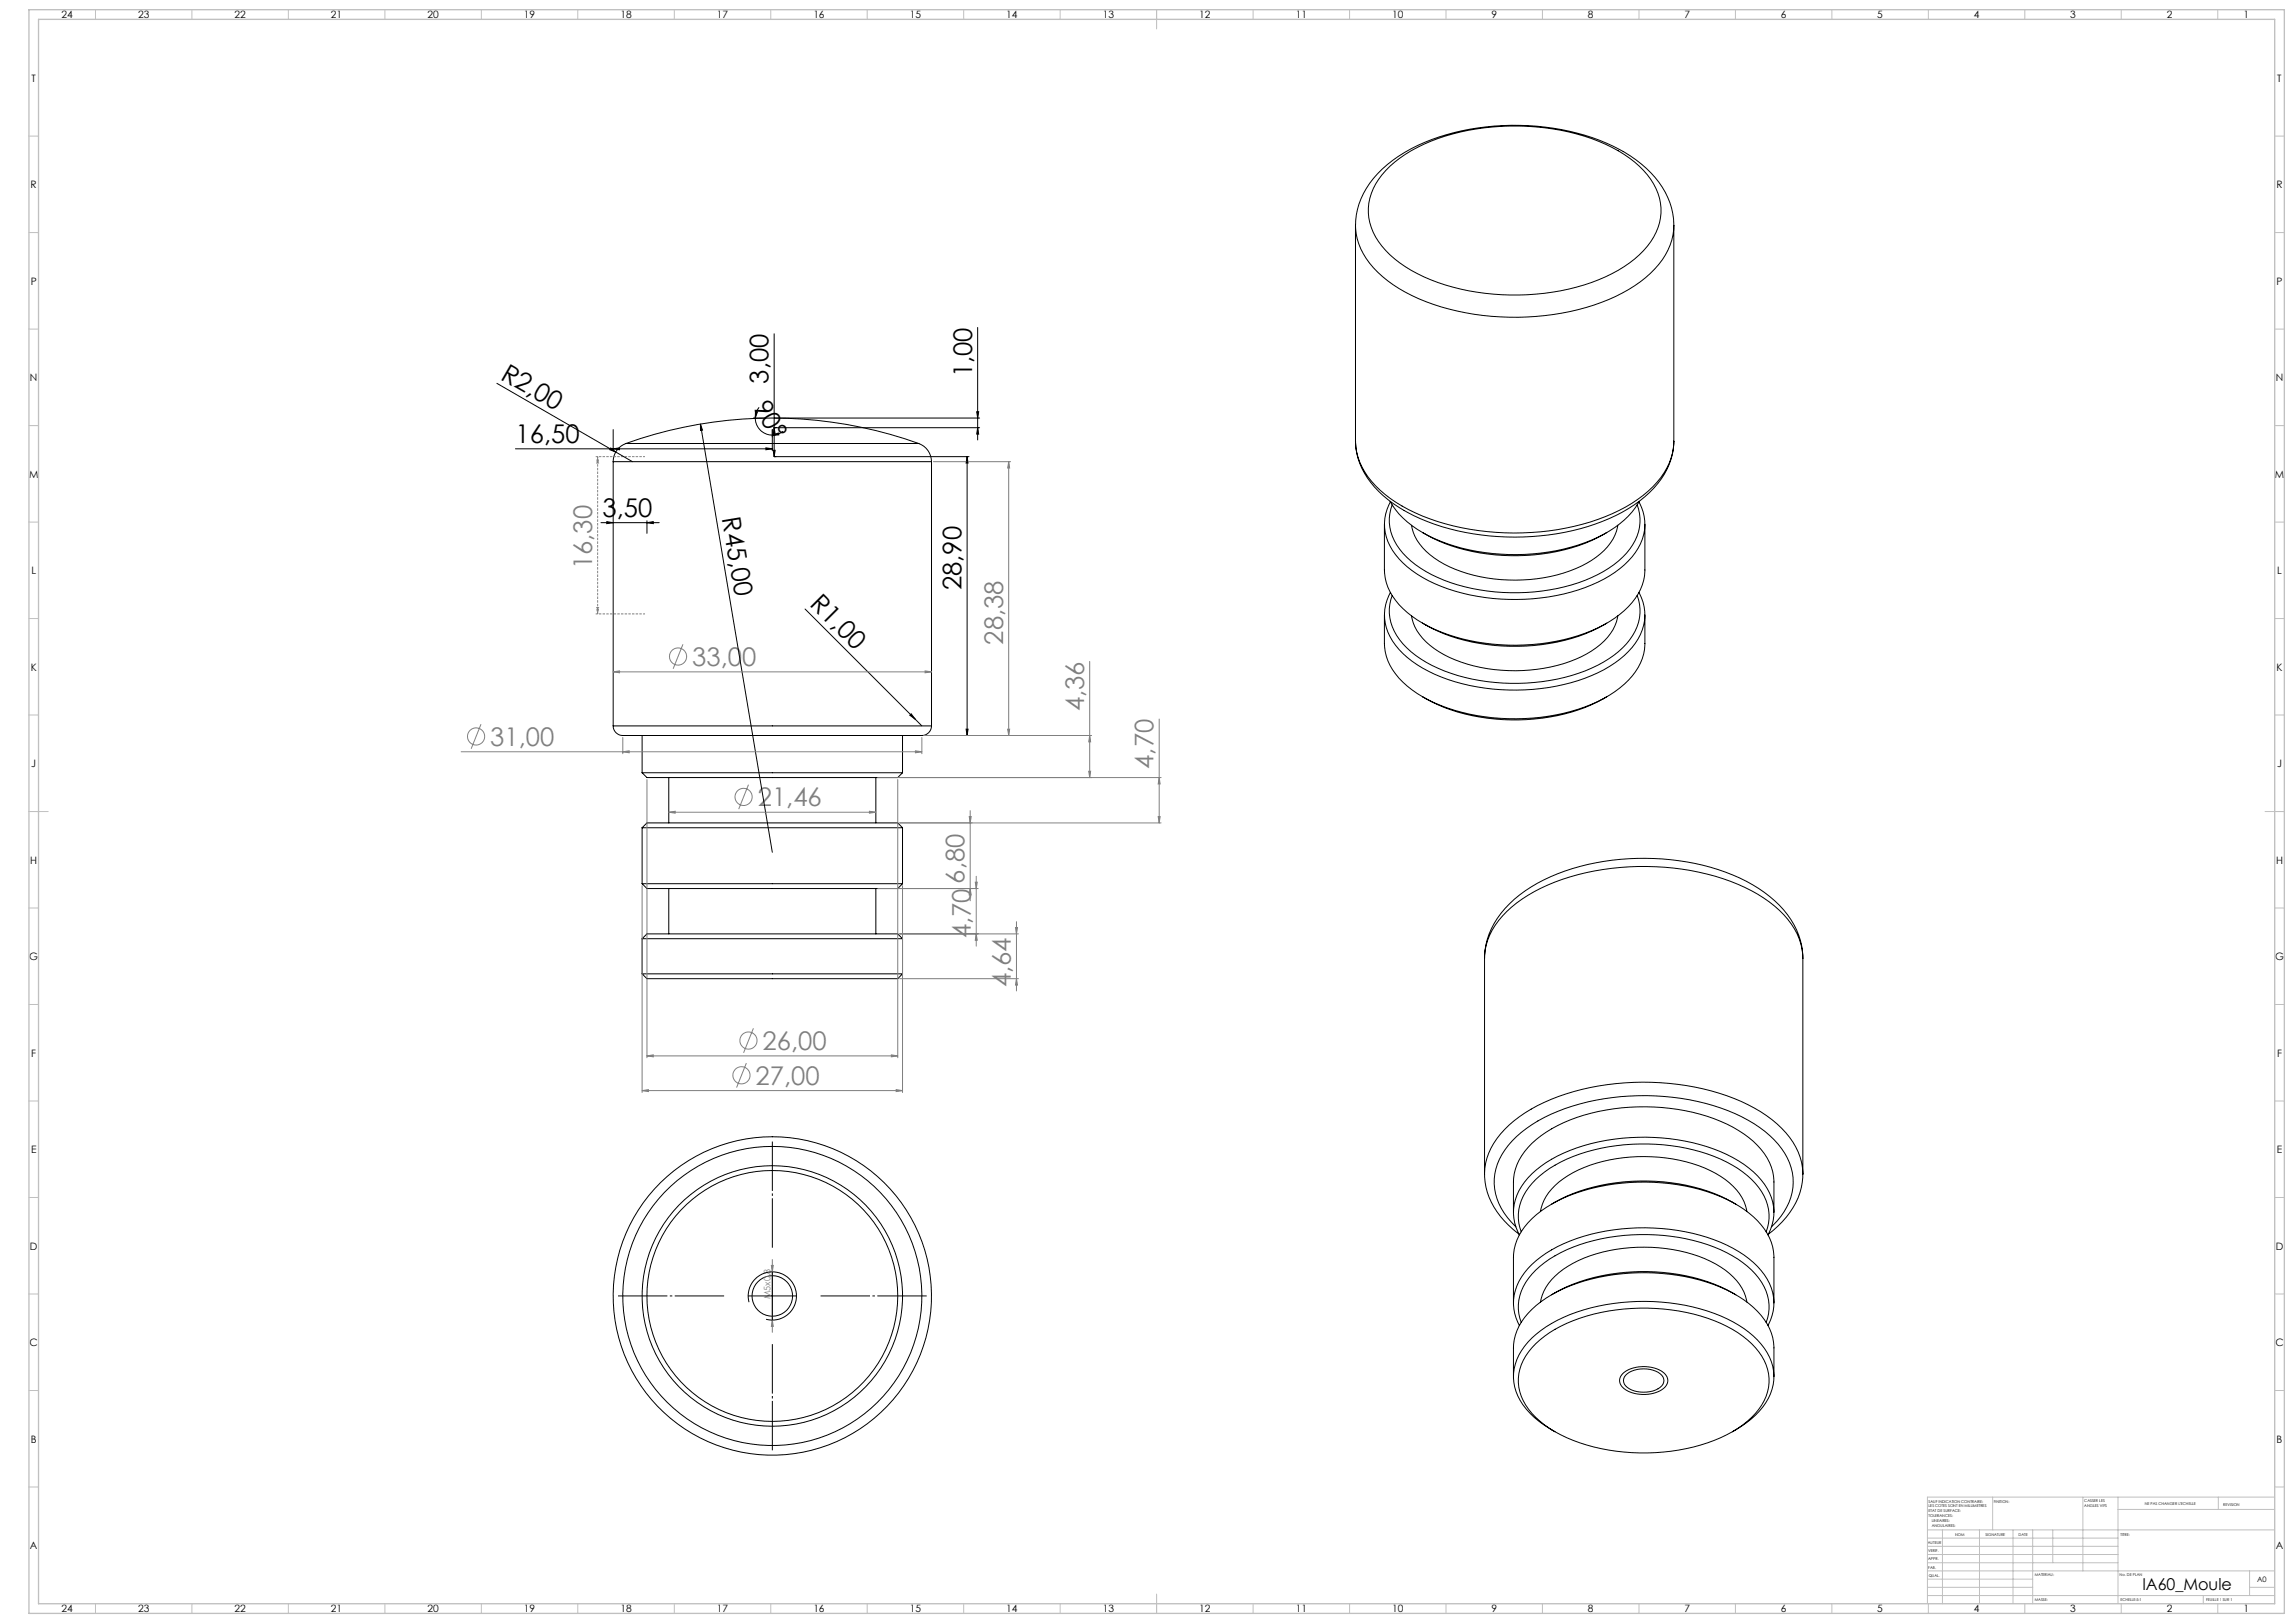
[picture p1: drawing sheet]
<svg xmlns="http://www.w3.org/2000/svg" width="1189mm" height="841mm" viewBox="0 0 1189 841" stroke-linecap="round" stroke-linejoin="round" font-family="sans-serif">
<defs><g id="words">
<g font-size="13.3">
<text x="259" y="196" transform="rotate(30 259 196)">R2,00</text>
<text x="504" y="196" transform="rotate(-90 504 196)">1,00</text>
<text x="398" y="199" transform="rotate(-90 398 199)">3,00</text>
<text x="390" y="211" transform="rotate(60 390 211)">90°</text>
<text x="267" y="230">16,50</text>
<text x="312" y="268">3,50</text>
<text x="374" y="269" transform="rotate(80 374 269)">R45,00</text>
<text x="498" y="306" transform="rotate(-90 498 306)">28,90</text>
<text x="419" y="314" transform="rotate(45 419 314)">R1,00</text>
</g>
<g font-size="13.3" fill="#808080">
<text x="307" y="295" transform="rotate(-90 307 295)">16,30</text>
<text x="520" y="334" transform="rotate(-90 520 334)">28,38</text>
<text x="359" y="345">33,00</text>
<text x="562" y="369" transform="rotate(-90 562 369)">4,36</text>
<text x="254" y="386">31,00</text>
<text x="598" y="398" transform="rotate(-90 598 398)">4,70</text>
<text x="393" y="418">21,46</text>
<text x="500" y="458" transform="rotate(-90 500 458)">6,80</text>
<text x="503" y="486" transform="rotate(-90 503 486)">4,70</text>
<text x="524" y="512" transform="rotate(-90 524 512)">4,64</text>
<text x="395" y="544">26,00</text>
<text x="392" y="562">27,00</text>
</g>
<text font-size="8.5" x="1110" y="824">IA60_Moule</text>
<g font-size="5.3">
<text x="32" y="9">24</text>
<text x="72" y="9">23</text>
<text x="122" y="9">22</text>
<text x="172" y="9">21</text>
<text x="222" y="9">20</text>
<text x="272" y="9">19</text>
<text x="322" y="9">18</text>
<text x="372" y="9">17</text>
<text x="422" y="9">16</text>
<text x="472" y="9">15</text>
<text x="522" y="9">14</text>
<text x="572" y="9">13</text>
<text x="622" y="9">12</text>
<text x="672" y="9">11</text>
<text x="722" y="9">10</text>
<text x="773" y="9">9</text>
<text x="823" y="9">8</text>
<text x="873" y="9">7</text>
<text x="923" y="9">6</text>
<text x="973" y="9">5</text>
<text x="1023" y="9">4</text>
<text x="1073" y="9">3</text>
<text x="1123" y="9">2</text>
<text x="1163" y="9">1</text>
<text x="16" y="42">T</text>
<text x="1180" y="42">T</text>
<text x="16" y="97">R</text>
<text x="1180" y="97">R</text>
<text x="16" y="147">P</text>
<text x="1180" y="147">P</text>
<text x="16" y="197">N</text>
<text x="1180" y="197">N</text>
<text x="15" y="248">M</text>
<text x="1179" y="248">M</text>
<text x="16" y="298">L</text>
<text x="1180" y="298">L</text>
<text x="16" y="348">K</text>
<text x="1180" y="348">K</text>
<text x="16" y="398">J</text>
<text x="1180" y="398">J</text>
<text x="16" y="448">H</text>
<text x="1180" y="448">H</text>
<text x="15" y="498">G</text>
<text x="1179" y="498">G</text>
<text x="16" y="548">F</text>
<text x="1180" y="548">F</text>
<text x="16" y="598">E</text>
<text x="1180" y="598">E</text>
<text x="16" y="647">D</text>
<text x="1180" y="647">D</text>
<text x="15" y="697">C</text>
<text x="1179" y="697">C</text>
<text x="16" y="747">B</text>
<text x="1180" y="747">B</text>
<text x="16" y="803">A</text>
<text x="1180" y="803">A</text>
<text x="32" y="835">24</text>
<text x="72" y="835">23</text>
<text x="122" y="835">22</text>
<text x="172" y="835">21</text>
<text x="222" y="835">20</text>
<text x="272" y="835">19</text>
<text x="322" y="835">18</text>
<text x="372" y="835">17</text>
<text x="422" y="835">16</text>
<text x="472" y="835">15</text>
<text x="522" y="835">14</text>
<text x="572" y="835">13</text>
<text x="622" y="835">12</text>
<text x="672" y="835">11</text>
<text x="722" y="835">10</text>
<text x="773" y="835">9</text>
<text x="823" y="835">8</text>
<text x="873" y="835">7</text>
<text x="923" y="835">6</text>
<text x="973" y="835">5</text>
<text x="1023" y="835">4</text>
<text x="1073" y="835">3</text>
<text x="1123" y="835">2</text>
<text x="1163" y="835">1</text>
</g>
<text font-size="4.7" fill="#808080" x="399" y="673" transform="rotate(-90 399 673)">M5x0.8</text>
<text font-size="3.9" x="1170" y="820">A0</text>
<g font-size="2">
<text x="1000" y="779">SAUF INDICATION CONTRAIRE:</text>
<text x="1033" y="779">FINITION:</text>
<text x="1080" y="778">CASSER LES</text>
<text x="1112" y="780">NE PAS CHANGER L'ECHELLE</text>
<text x="1000" y="781">LES COTES SONT EN MILLIMETRES</text>
<text x="1000" y="784">ETAT DE SURFACE:</text>
<text x="1080" y="781">ANGLES VIFS</text>
<text x="1152" y="780">REVISION</text>
<text x="1000" y="786">TOLERANCES:</text>
<text x="1001" y="789">LINEAIRES:</text>
<text x="1001" y="791">ANGULAIRES:</text>
<text x="1013" y="796">NOM</text>
<text x="1029" y="796">SIGNATURE</text>
<text x="1046" y="796">DATE</text>
<text x="1099" y="796">TITRE:</text>
<text x="999" y="800">AUTEUR</text>
<text x="999" y="808">APPR.</text>
<text x="999" y="804">VERIF.</text>
<text x="999" y="813">FAB.</text>
<text x="1000" y="817">QUAL.</text>
<text x="1055" y="817">MATERIAU:</text>
<text x="1099" y="817">No. DE PLAN</text>
<text x="1055" y="830">MASSE:</text>
<text x="1099" y="830">ECHELLE:5:1</text>
<text x="1143" y="830">FEUILLE 1 SUR 1</text>
</g>
</g></defs>
<g fill="none" stroke="#000" stroke-width=".52">
<path d="M720 86a94 94 0 0 1 58-21 108 108 0 0 1 67 17 33 33 0 0 1 16 31 40 40 0 0 1-22 27 119 119 0 0 1-108 0 39 39 0 0 1-22-30 31 31 0 0 1 11-24zM703 117a37 37 0 0 0 16 28 115 115 0 0 0 72 19 105 105 0 0 0 62-20 36 36 0 0 0 15-27M703 117v112M703 117a44 44 0 0 1 22-36 119 119 0 0 1 84-14 81 81 0 0 1 51 28 37 37 0 0 1 8 22M868 117v112a37 37 0 0 1-19 30 120 120 0 0 1-78 16 95 95 0 0 1-58-23 33 33 0 0 1-10-23M401 173v64M507 170v58M258 199l70 40M363 220l1 3h-1zM363 220l37 222M390 217h7M391 217a9 9 0 0 0 9 8"/>
<path d="M392 213h1l-2 4zM393 211l-1 3-1 3M401 217h107M506 213h1v4zM267 233h133M317 232l2 2-3-1zM318 239h165M318 239v137M318 233l3-1v1zM318 223v11M324 230a10 10 0 0 0-6 9M324 230a225 225 0 0 1 152 0"/>
<path d="M324 230h152M397 232l3 1h-3zM400 225l3-1 1 1zM400 223v11M401 233h1l-1 4zM401 222l1 3h-1zM401 237h101M401 222h107M406 223l-3 2h-3M476 230a10 10 0 0 1 7 9M483 239v137M501 237v144"/>
<path d="M501 237l1 3h-1zM507 222v3h-1zM703 229a40 40 0 0 0 19 32 118 118 0 0 0 80 16 91 91 0 0 0 55-24 36 36 0 0 0 11-24M721 260a43 43 0 0 0 16 16M850 260a55 55 0 0 1-36 24 106 106 0 0 1-77-8M311 271h31M315 270l3 1h-3zM335 271l4-1v1zM335 270v6M718 272v23a32 32 0 0 0 16 26l3 2M721 260a25 25 0 0 0 6 32 84 84 0 0 0 55 19 92 92 0 0 0 58-16 28 28 0 0 0 12-30l-3-5M722 262a25 25 0 0 0 9 29 88 88 0 0 0 60 16 80 80 0 0 0 50-18 25 25 0 0 0 8-27"/>
<path d="M732 272a31 31 0 0 0 19 22 84 84 0 0 0 74-4 27 27 0 0 0 14-18M737 276a101 101 0 0 0 96 0M853 272v23a31 31 0 0 1-16 25 101 101 0 0 1-71 13 87 87 0 0 1-29-10M417 316l57 57M718 319v14a32 32 0 0 0 16 26l3 2M721 307a25 25 0 0 0 6 32 84 84 0 0 0 55 19 92 92 0 0 0 58-16 28 28 0 0 0 12-30l-3-5M722 309a25 25 0 0 0 9 29 88 88 0 0 0 60 16 80 80 0 0 0 50-18 25 25 0 0 0 8-27M732 319a31 31 0 0 0 19 22 84 84 0 0 0 74-4 27 27 0 0 0 14-18M853 319v14a31 31 0 0 1-16 25 101 101 0 0 1-71 13 87 87 0 0 1-29-10M737 323a101 101 0 0 0 96 0M318 376a6 6 0 0 0 7 5h151a5 5 0 0 0 7-5M318 376h165"/>
<path d="M472 371v-1l2 3zM474 373l4 3M501 378h1l-1 3zM737 361a101 101 0 0 0 96 0M333 381v19M401 381h101M468 381v19M333 400l2 3h130l3-3M333 400h135M347 403v23M454 403v23M333 429h135"/>
<path d="M333 429l2-3h130l3 3M333 429v29M468 429v29M333 458l2 2h130l3-2M333 458h135M347 460v24M454 460v24M333 486h135M333 486l2-2h130l3 2M333 486v19M468 486v19M769 497a37 37 0 0 1 17-29 116 116 0 0 1 77-19 99 99 0 0 1 59 23 34 34 0 0 1 12 25"/>
<path d="M769 497v111M769 497a43 43 0 0 1 22-35 118 118 0 0 1 83-15 82 82 0 0 1 53 27 37 37 0 0 1 7 23M934 497v111a38 38 0 0 0-18-30 120 120 0 0 0-78-17 95 95 0 0 0-58 24 33 33 0 0 0-11 23M333 505l2 2h130l3-2M333 505h135M769 608a40 40 0 0 0 19 32M934 608a39 39 0 0 1-18 32 25 25 0 0 0-5-31 78 78 0 0 0-50-19 97 97 0 0 0-62 14 29 29 0 0 0-14 30l3 6M784 628v-16a32 32 0 0 1 17-25 104 104 0 0 1 80-10 58 58 0 0 1 35 23l2 5 1 4v19M786 636a29 29 0 0 1-2-45 90 90 0 0 1 56-23 113 113 0 0 1 72 16 35 35 0 0 1 17 31 34 34 0 0 1-11 21M788 638a25 25 0 0 1 10-29 88 88 0 0 1 60-16 80 80 0 0 1 50 18 25 25 0 0 1 7 27M798 628a31 31 0 0 1 20-22 84 84 0 0 1 74 4 27 27 0 0 1 13 18M804 624a101 101 0 0 1 96 0"/>
<path d="M400 659v25M388 672h25M388 675a13 13 0 0 1 11-16 13 13 0 0 1 14 14 13 13 0 0 1-16 11M784 675v-23a32 32 0 0 1 17-26 104 104 0 0 1 80-10 58 58 0 0 1 35 23l2 5 1 5v26M798 675a31 31 0 0 1 20-22 84 84 0 0 1 74 3 27 27 0 0 1 13 19M804 671a101 101 0 0 1 96 0M788 687a25 25 0 0 1 6-32 84 84 0 0 1 55-19 92 92 0 0 1 57 16 28 28 0 0 1 12 30l-2 5M788 685a25 25 0 0 1 10-29 88 88 0 0 1 60-16 80 80 0 0 1 50 18 25 25 0 0 1 7 27M796 696a82 82 0 0 1 54-18 87 87 0 0 1 56 16 25 25 0 0 1 7 34 60 60 0 0 1-39 23 100 100 0 0 1-71-11 30 30 0 0 1-16-28l1-5 3-4zM784 713v-15a32 32 0 0 1 17-25 104 104 0 0 1 80-10 58 58 0 0 1 35 23l2 5 1 4v18M841 712l4-3 6-1 6 1 5 2a5 5 0 0 1 2 6 5 5 0 0 1-4 4l-5 1h-5l-5-1-3-2a5 5 0 0 1-1-7zM843 713a14 14 0 0 1 19 1 5 5 0 0 1-4 6 14 14 0 0 1-16-3l-1-2z"/>
<path d="M806 742a40 40 0 0 1-21-23 27 27 0 0 1 11-28 91 91 0 0 1 61-17 86 86 0 0 1 52 18 26 26 0 0 1 1 41l-5 4-7 5"/>
<circle cx="400" cy="672" r="11"/>
<circle cx="400" cy="672" r="67"/>
<circle cx="400" cy="672" r="65"/>
<circle cx="400" cy="672" r="82"/>
<circle cx="400" cy="672" r="77"/>
</g>
<g fill="none" stroke="#808080" stroke-width=".52">
<path d="M484 239h40M523 239v4h-1zM523 239v142M354 334l-5 13M318 348h3v1zM318 348h165M479 348h4l-4 1zM565 343v60M249 375l-5 13M522 378h1v3zM601 373v53M239 390h239"/>
<path d="M323 390l3-1v1zM323 382v9M474 389l4 1h-4zM478 382v9M564 400h1v3zM565 381v3h-1zM566 381h-87M335 404v144M388 407l-5 12M455 403h147M465 404v144M601 403v3h-1z"/>
<path d="M347 421l3-1v1zM347 421h107M451 420l3 1h-3zM502 423h1v3zM503 420v47M600 423h1v3zM602 426h-136M333 459v107M468 459v107M505 457h2l-1 3zM506 454v36M455 460h52"/>
<path d="M503 460v4h-1zM527 478v35M466 484h62M506 484l1 3h-2zM526 481h1v3zM466 507h62M527 507v3h-1zM390 533l-5 13M335 547h4v1zM335 547h130M387 551l-5 13M462 547h3l-3 1z"/>
<path d="M333 565h3v1zM333 565h135M465 565h3l-3 1zM400 656h1l-1 3zM400 653v37M400 684l1 3h-1z"/>
<circle cx="351" cy="340" r="4"/>
<circle cx="247" cy="382" r="4"/>
<circle cx="385" cy="413" r="4"/>
<circle cx="388" cy="539" r="4"/>
<circle cx="384" cy="557" r="4"/>
</g>
<path d="M310 237v3h-1l1-3M310 318l-1-3h1v3" fill="none" stroke="#808080" stroke-width=".52" stroke-dasharray="1.3 .6" stroke-dashoffset=".6" stroke-linecap="butt"/>
<path d="M334 237h-25M334 318h-25" fill="none" stroke="#808080" stroke-width=".52" stroke-dasharray="1.3 .6" stroke-dashoffset=".2" stroke-linecap="butt"/>
<path d="M310 318v-81" fill="none" stroke="#808080" stroke-width=".52" stroke-dasharray="1.3 .6" stroke-dashoffset="-.1" stroke-linecap="butt"/>
<path d="M400 647v-55M375 672h-55M425 672h55M400 697v55" fill="none" stroke="#000" stroke-width=".52" stroke-dasharray="30.5 1.3 1.3 1.3" stroke-dashoffset="4.9" stroke-linecap="butt"/>
<g fill="none" stroke="#c0c0c0" stroke-width=".52">
<path d="M49 5v5M99 5v5M149 5v5M199 5v5M249 5v5M299 5v5M349 5v5M399 5v5M449 5v5M499 5v5M549 5v5M599 5v10"/>
<path d="M649 5v5M699 5v5M749 5v5M799 5v5M849 5v5M899 5v5M949 5v5M999 5v5M1049 5v5M1099 5v5M1149 5v5M15 71h5"/>
<path d="M1179 71h5M15 121h5M1179 121h5M15 171h5M1179 171h5M15 221h5M1179 221h5M15 271h5M1179 271h5M15 321h5M1179 321h5M15 371h5"/>
<path d="M1179 371h5M15 421h10M1174 421h10M15 471h5M1179 471h5M15 521h5M1179 521h5M15 571h5M1179 571h5M15 621h5M1179 621h5M15 671h5"/>
<path d="M1179 671h5M15 721h5M1179 721h5M15 771h5M1033 776v17M1080 776v38M1098 776v55M1150 776v6M1179 771h5M1179 776h-180v55M999 793h180M999 797h99"/>
<path d="M1007 793v38M1026 793v38M1043 793v38M1054 793v38M1064 793v17M1098 782h81M999 810h99M999 806h99M999 801h99M999 818h55M999 814h180M1166 814v13"/>
<path d="M49 831v5M99 831v5M149 831v5M199 831v5M249 831v5M299 831v5M349 831v5M399 831v5M449 831v5M499 831v5M549 831v5M599 826v10"/>
<path d="M649 831v5M699 831v5M749 831v5M799 831v5M849 831v5M899 831v5M949 831v5M999 827h180M999 823h55M999 831v5M1049 831v5M1099 831v5"/>
<path d="M1142 827v4M1149 831v5M1166 823h13"/>
</g>
<path d="M15 5h1169v831h-1169zM20 10h1159v821h-1159z" fill="none" stroke="#c0c0c0" stroke-width=".7"/>
<g fill="#000">
<path d="M363 220l1 3h-1zM317 232l2 2-3-1zM472 371v-1l2 3z"/>
<path d="M392 213h1l-2 4zM400 225l3-1 1 1z"/>
<path d="M506 213h1v4zM507 222v3h-1zM401 222l1 3h-1zM401 233h1l-1 4z"/>
<path d="M318 233l3-1v1zM397 232l3 1h-3z"/>
<path d="M335 271l4-1v1zM315 270l3 1h-3z"/>
<path d="M501 378h1l-1 3zM501 237l1 3h-1z"/>
</g>
<g fill="#808080">
<path d="M309 315h1v3z"/>
<path d="M310 237v3h-1z"/>
<path d="M400 684v3h1zM400 656v3l1-3z"/>
<path d="M479 348h4l-4 1zM318 348h3v1zM465 565h3l-3 1zM333 565h3v1z"/>
<path d="M323 390l3-1v1zM474 389l4 1h-4zM335 547h4v1zM462 547h3l-3 1zM347 421l3-1v1zM451 420l3 1h-3z"/>
<path d="M506 484l1 3h-2zM505 457h2l-1 3zM564 400h1v3zM565 381v3h-1zM600 423h1v3zM601 403v3h-1zM527 507v3h-1zM526 481h1v3z"/>
<path d="M502 423h1v3zM503 460v4h-1zM523 239v4h-1zM522 378h1v3z"/>
</g>
<use href="#words"/>
</svg>
